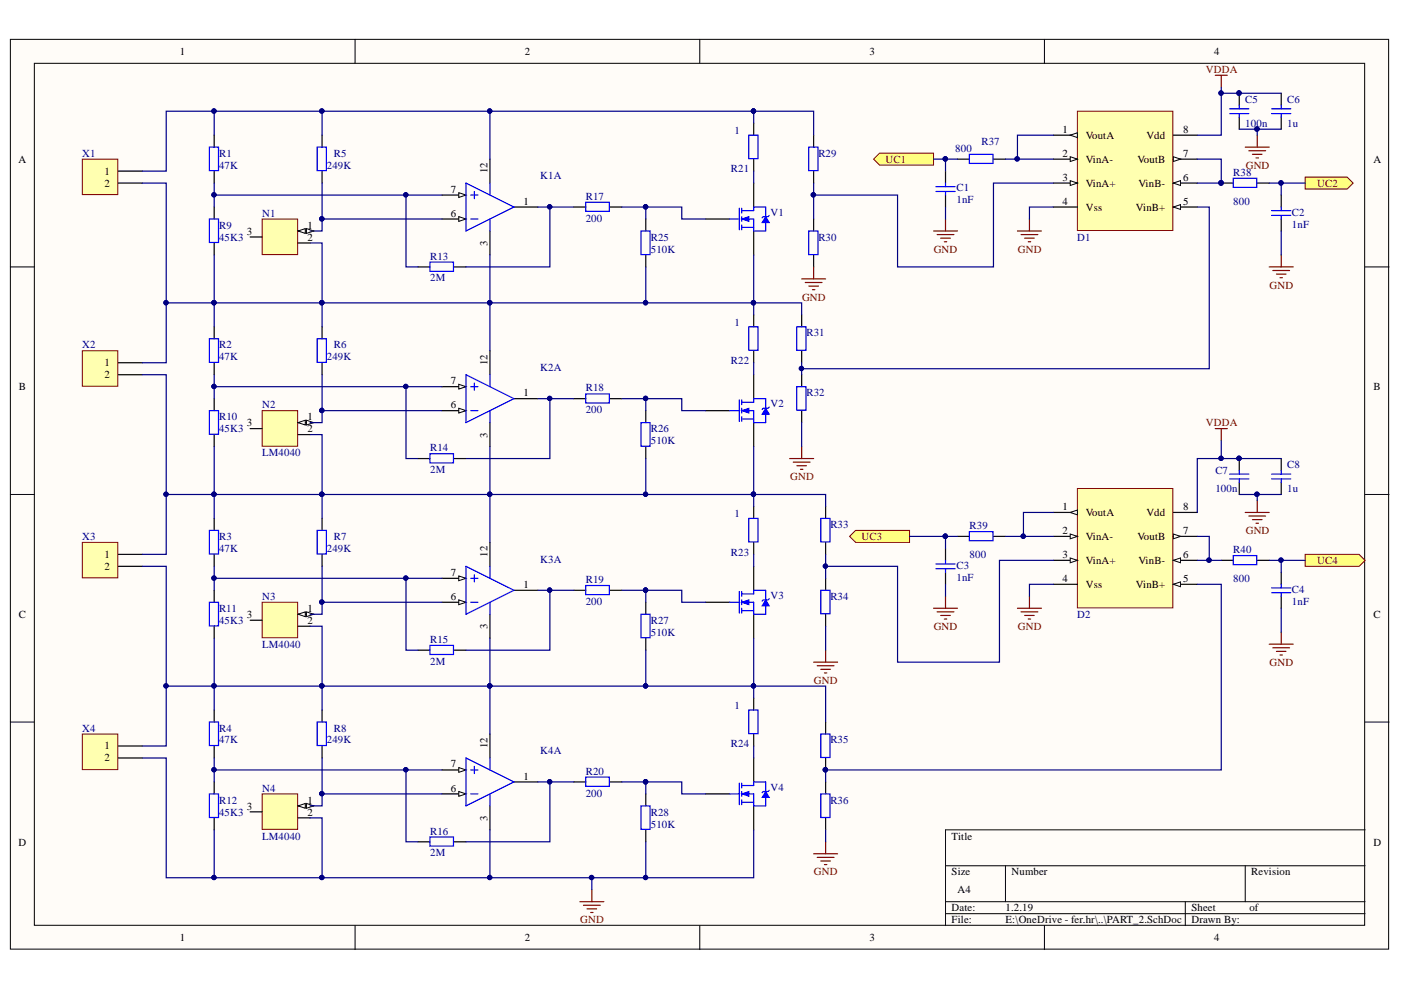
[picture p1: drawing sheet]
<svg xmlns="http://www.w3.org/2000/svg" width="297mm" height="210mm" viewBox="0 0 297 210" stroke-linecap="round" stroke-linejoin="round" font-family="sans-serif">
<defs><g id="words">
<g font-size="2.3">
<text x="38.2" y="11.7">1</text>
<text x="111.2" y="11.7">2</text>
<text x="184.3" y="11.7">3</text>
<text x="257.4" y="11.7">4</text>
<text x="225.3" y="28.1">1</text>
<text x="230.2" y="29.4">VoutA</text>
<text x="243" y="29.4">Vdd</text>
<text x="250.8" y="28.1">8</text>
<text x="3.9" y="34.5">A</text>
<text x="225.3" y="33.2">2</text>
<text x="230.2" y="34.5">VinA-</text>
<text x="241.2" y="34.5">VoutB</text>
<text x="250.8" y="33.2">7</text>
<text x="291.2" y="34.5">A</text>
<text x="22.2" y="37">1</text>
<text x="22.2" y="39.6">2</text>
<text x="95.6" y="40.8">7</text>
<text x="103.4" y="36.8" transform="rotate(-90 103.4 36.8)">12</text>
<text x="225.3" y="38.3">3</text>
<text x="230.2" y="39.6">VinA+</text>
<text x="241.4" y="39.6">VinB-</text>
<text x="250.8" y="38.3">6</text>
<text x="95.6" y="46">6</text>
<text x="111" y="43.4">1</text>
<text x="225.3" y="43.4">4</text>
<text x="230.2" y="44.7">Vss</text>
<text x="240.8" y="44.7">VinB+</text>
<text x="250.8" y="43.4">5</text>
<text x="52.4" y="49.8">3</text>
<text x="65.2" y="51">2</text>
<text x="65.2" y="48.5">1</text>
<text x="103.4" y="52.1" transform="rotate(-90 103.4 52.1)">3</text>
<text x="22.2" y="77.7">1</text>
<text x="103.4" y="77.4" transform="rotate(-90 103.4 77.4)">12</text>
<text x="4" y="82.7">B</text>
<text x="22.2" y="80.2">2</text>
<text x="95.6" y="81.5">7</text>
<text x="291.2" y="82.7">B</text>
<text x="65.2" y="89.1">1</text>
<text x="95.6" y="86.6">6</text>
<text x="111" y="84">1</text>
<text x="52.4" y="90.4">3</text>
<text x="65.2" y="91.6">2</text>
<text x="103.4" y="92.8" transform="rotate(-90 103.4 92.8)">3</text>
<text x="225.3" y="108.2">1</text>
<text x="225.3" y="113.3">2</text>
<text x="230.2" y="109.5">VoutA</text>
<text x="243" y="109.5">Vdd</text>
<text x="250.8" y="113.3">7</text>
<text x="250.8" y="108.2">8</text>
<text x="22.2" y="118.3">1</text>
<text x="103.4" y="118.1" transform="rotate(-90 103.4 118.1)">12</text>
<text x="225.3" y="118.3">3</text>
<text x="230.2" y="114.5">VinA-</text>
<text x="230.2" y="119.6">VinA+</text>
<text x="241.2" y="114.5">VoutB</text>
<text x="241.4" y="119.6">VinB-</text>
<text x="250.8" y="118.3">6</text>
<text x="22.2" y="120.9">2</text>
<text x="95.6" y="122.1">7</text>
<text x="111" y="124.7">1</text>
<text x="225.3" y="123.4">4</text>
<text x="230.2" y="124.7">Vss</text>
<text x="240.8" y="124.7">VinB+</text>
<text x="250.8" y="123.4">5</text>
<text x="4" y="131">C</text>
<text x="52.4" y="131">3</text>
<text x="65.2" y="129.7">1</text>
<text x="95.6" y="127.2">6</text>
<text x="291.2" y="131">C</text>
<text x="65.2" y="132.3">2</text>
<text x="103.4" y="133.4" transform="rotate(-90 103.4 133.4)">3</text>
<text x="22.2" y="158.9">1</text>
<text x="22.2" y="161.4">2</text>
<text x="103.4" y="158.7" transform="rotate(-90 103.4 158.7)">12</text>
<text x="95.6" y="167.9">6</text>
<text x="95.6" y="162.7">7</text>
<text x="111" y="165.3">1</text>
<text x="52.4" y="171.7">3</text>
<text x="65.2" y="172.9">2</text>
<text x="65.2" y="170.4">1</text>
<text x="3.9" y="179.3">D</text>
<text x="103.4" y="174" transform="rotate(-90 103.4 174)">3</text>
<text x="201.8" y="178">Title</text>
<text x="291.2" y="179.3">D</text>
<text x="201.8" y="185.6">Size</text>
<text x="214.5" y="185.6">Number</text>
<text x="265.3" y="185.6">Revision</text>
<text x="203" y="189.4">A4</text>
<text x="201.8" y="193.2">Date:</text>
<text x="201.8" y="195.8">File:</text>
<text x="213.2" y="193.2">1.2.19</text>
<text x="213.2" y="195.8">E:\OneDrive - fer.hr\..\PART_2.SchDoc</text>
<text x="252.6" y="193.2">Sheet</text>
<text x="252.6" y="195.8">Drawn By:</text>
<text x="264.9" y="193.2">of</text>
<text x="38.2" y="199.6">1</text>
<text x="111.2" y="199.6">2</text>
<text x="184.3" y="199.6">3</text>
<text x="257.4" y="199.6">4</text>
</g>
<g font-size="2.3" fill="#800000">
<text x="255.7" y="15.5">VDDA</text>
<text x="187.7" y="34.5">UC1</text>
<text x="264.1" y="35.8">GND</text>
<text x="279.3" y="39.6">UC2</text>
<text x="198" y="53.6">GND</text>
<text x="215.8" y="53.6">GND</text>
<text x="170" y="63.7">GND</text>
<text x="269.2" y="61.2">GND</text>
<text x="255.7" y="90.4">VDDA</text>
<text x="167.5" y="101.8">GND</text>
<text x="264.1" y="113.3">GND</text>
<text x="182.6" y="114.5">UC3</text>
<text x="279.3" y="119.6">UC4</text>
<text x="198" y="133.5">GND</text>
<text x="215.8" y="133.5">GND</text>
<text x="269.2" y="141.2">GND</text>
<text x="172.6" y="145">GND</text>
<text x="172.6" y="185.6">GND</text>
<text x="123" y="195.8">GND</text>
</g>
<g font-size="2.3" fill="#000080">
<text x="264" y="21.8">C5</text>
<text x="272.9" y="21.8">C6</text>
<text x="155.7" y="28.4">1</text>
<text x="264" y="26.9">100n</text>
<text x="272.9" y="26.9">1u</text>
<text x="17.4" y="33.2">X1</text>
<text x="46.4" y="33.2">R1</text>
<text x="46.4" y="35.8">47K</text>
<text x="69.3" y="35.8">249K</text>
<text x="70.8" y="33.2">R5</text>
<text x="173.5" y="33.2">R29</text>
<text x="202.5" y="32.2">800</text>
<text x="208.1" y="30.7">R37</text>
<text x="114.5" y="38">K1A</text>
<text x="155" y="36.5">R21</text>
<text x="202.8" y="40.6">C1</text>
<text x="261.5" y="37.3">R38</text>
<text x="55.6" y="46">N1</text>
<text x="124.2" y="42.3">R17</text>
<text x="124.2" y="47">200</text>
<text x="163.4" y="45.7">V1</text>
<text x="202.8" y="43.1">1nF</text>
<text x="261.5" y="43.4">800</text>
<text x="273.9" y="45.7">C2</text>
<text x="46.4" y="48.5">R9</text>
<text x="46.4" y="51">45K3</text>
<text x="138" y="51">R25</text>
<text x="138" y="53.6">510K</text>
<text x="173.5" y="51">R30</text>
<text x="228.4" y="51">D1</text>
<text x="273.9" y="48.3">1nF</text>
<text x="91.2" y="55.1">R13</text>
<text x="91.2" y="59.7">2M</text>
<text x="155.7" y="69.1">1</text>
<text x="171" y="71.3">R31</text>
<text x="17.4" y="73.9">X2</text>
<text x="46.4" y="73.9">R2</text>
<text x="46.4" y="76.4">47K</text>
<text x="69.3" y="76.4">249K</text>
<text x="70.8" y="73.9">R6</text>
<text x="155" y="77.2">R22</text>
<text x="114.5" y="78.7">K2A</text>
<text x="124.2" y="83">R18</text>
<text x="46.4" y="89.1">R10</text>
<text x="55.6" y="86.6">N2</text>
<text x="124.2" y="87.6">200</text>
<text x="163.4" y="86.3">V2</text>
<text x="171" y="84">R32</text>
<text x="46.4" y="91.6">45K3</text>
<text x="91.2" y="95.7">R14</text>
<text x="138" y="91.6">R26</text>
<text x="138" y="94.2">510K</text>
<text x="55.6" y="96.7">LM4040</text>
<text x="91.2" y="100.2">2M</text>
<text x="257.7" y="100.5">C7</text>
<text x="272.9" y="99.2">C8</text>
<text x="257.7" y="104.4">100n</text>
<text x="272.9" y="104.4">1u</text>
<text x="155.7" y="109.7">1</text>
<text x="176" y="112">R33</text>
<text x="205.6" y="112.2">R39</text>
<text x="17.4" y="114.5">X3</text>
<text x="46.4" y="114.5">R3</text>
<text x="46.4" y="117.1">47K</text>
<text x="69.3" y="117.1">249K</text>
<text x="70.8" y="114.5">R7</text>
<text x="114.5" y="119.3">K3A</text>
<text x="155" y="117.8">R23</text>
<text x="205.6" y="118.3">800</text>
<text x="261.5" y="117.3">R40</text>
<text x="124.2" y="123.7">R19</text>
<text x="202.8" y="123.2">1nF</text>
<text x="202.8" y="120.6">C3</text>
<text x="261.5" y="123.4">800</text>
<text x="273.9" y="125.7">C4</text>
<text x="46.4" y="129.7">R11</text>
<text x="55.6" y="127.2">N3</text>
<text x="124.2" y="128.2">200</text>
<text x="163.4" y="127">V3</text>
<text x="176" y="127.2">R34</text>
<text x="228.4" y="131">D2</text>
<text x="273.9" y="128.2">1nF</text>
<text x="46.4" y="132.3">45K3</text>
<text x="55.6" y="137.4">LM4040</text>
<text x="91.2" y="136.3">R15</text>
<text x="138" y="132.3">R27</text>
<text x="138" y="134.8">510K</text>
<text x="91.2" y="140.9">2M</text>
<text x="17.4" y="155.1">X4</text>
<text x="46.4" y="155.1">R4</text>
<text x="70.8" y="155.1">R8</text>
<text x="155.7" y="150.3">1</text>
<text x="46.4" y="157.6">47K</text>
<text x="69.3" y="157.6">249K</text>
<text x="114.5" y="159.9">K4A</text>
<text x="155" y="158.4">R24</text>
<text x="176" y="157.6">R35</text>
<text x="55.6" y="167.9">N4</text>
<text x="124.2" y="164.3">R20</text>
<text x="163.4" y="167.6">V4</text>
<text x="46.4" y="170.4">R12</text>
<text x="46.4" y="172.9">45K3</text>
<text x="124.2" y="168.9">200</text>
<text x="138" y="172.9">R28</text>
<text x="176" y="170.4">R36</text>
<text x="55.6" y="178">LM4040</text>
<text x="91.2" y="177">R16</text>
<text x="138" y="175.5">510K</text>
<text x="91.2" y="181.6">2M</text>
</g>
</g></defs>
<g fill="#fffcf8" stroke="#000" stroke-width=".21">
<path d="M2.2 8.3h292.2v192.9h-292.2z"/>
<path d="M7.3 13.4h282v182.8h-282z"/>
</g>
<g fill="none" stroke="#000" stroke-width=".21">
<path d="M75.3 8.3v5.1M148.4 8.3v5.1M221.4 8.3v5.1M2.2 56.6h5.1M289.4 56.6h5.1M2.2 104.8h5.1M289.4 104.8h5.1M2.2 153.1h5.1M289.4 153.1h5.1M289.4 175.9h-88.9v20.4M75.3 196.3v5M148.4 196.3v5"/>
<path d="M200.5 183.6h88.9M200.5 191.2h88.9M200.5 193.7h88.9M213.2 183.6v7.6M221.4 196.3v5M251.3 191.2v5.1M264 183.6v7.6"/>
</g>
<path d="M93.7 46.4h5.1M109 43.9h5" fill="none" stroke="#000" stroke-width=".25"/>
<path d="M97.3 45.9l1.5 .5-1.5 .5z" fill="#fffcf8"/>
<path d="M97.3 45.9l1.5 .5-1.5 .5z" fill="none" stroke="#000" stroke-width=".21"/>
<path d="M93.7 41.4h5.1" fill="none" stroke="#000" stroke-width=".25"/>
<path d="M97.3 40.8l1.5 .6-1.5 .5z" fill="#fffcf8"/>
<path d="M97.3 40.8l1.5 .6-1.5 .5z" fill="none" stroke="#000" stroke-width=".21"/>
<path d="M103.9 33.7v5.1M103.9 49v5.1M93.7 87.1h5.1M109 84.5h5" fill="none" stroke="#000" stroke-width=".25"/>
<path d="M98.8 38.8l10.2 5.1-10.2 5.1zM103.9 38.8v2.6M99.8 46.4h1.5M99.8 41.4h1.5M100.6 40.6v1.5M103.9 46.4v2.6" fill="none" stroke="#00f" stroke-width=".25"/>
<path d="M97.3 86.6l1.5 .5-1.5 .5z" fill="#fffcf8"/>
<path d="M97.3 86.6l1.5 .5-1.5 .5z" fill="none" stroke="#000" stroke-width=".21"/>
<path d="M93.7 82h5.1" fill="none" stroke="#000" stroke-width=".25"/>
<path d="M97.3 81.5l1.5 .5-1.5 .5z" fill="#fffcf8"/>
<path d="M97.3 81.5l1.5 .5-1.5 .5z" fill="none" stroke="#000" stroke-width=".21"/>
<path d="M103.9 74.4v5M103.9 89.6v5.1M93.7 127.7h5.1M109 125.2h5" fill="none" stroke="#000" stroke-width=".25"/>
<path d="M98.8 79.4l10.2 5.1-10.2 5.1zM103.9 79.4v2.6M99.8 87.1h1.5M99.8 82h1.5M100.6 81.2v1.5M103.9 87.1v2.5" fill="none" stroke="#00f" stroke-width=".25"/>
<path d="M97.3 127.2l1.5 .5-1.5 .5z" fill="#fffcf8"/>
<path d="M97.3 127.2l1.5 .5-1.5 .5z" fill="none" stroke="#000" stroke-width=".21"/>
<path d="M93.7 122.6h5.1" fill="none" stroke="#000" stroke-width=".25"/>
<path d="M97.3 122.1l1.5 .5-1.5 .5z" fill="#fffcf8"/>
<path d="M97.3 122.1l1.5 .5-1.5 .5z" fill="none" stroke="#000" stroke-width=".21"/>
<path d="M103.9 115v5.1M103.9 130.2v5.1M93.7 168.3h5.1M109 165.8h5" fill="none" stroke="#000" stroke-width=".25"/>
<path d="M98.8 120.1l10.2 5.1-10.2 5zM99.8 127.7h1.5M99.8 122.6h1.5M100.6 121.9v1.5M103.9 120.1v2.5M103.9 127.7v2.5" fill="none" stroke="#00f" stroke-width=".25"/>
<path d="M97.3 167.8l1.5 .5-1.5 .5z" fill="#fffcf8"/>
<path d="M97.3 167.8l1.5 .5-1.5 .5z" fill="none" stroke="#000" stroke-width=".21"/>
<path d="M93.7 163.2h5.1" fill="none" stroke="#000" stroke-width=".25"/>
<path d="M97.3 162.7l1.5 .5-1.5 .6z" fill="#fffcf8"/>
<path d="M97.3 162.7l1.5 .5-1.5 .6z" fill="none" stroke="#000" stroke-width=".21"/>
<path d="M103.9 155.6v5.1M103.9 170.9v5" fill="none" stroke="#000" stroke-width=".25"/>
<path d="M98.8 160.7l10.2 5.1-10.2 5.1zM99.8 168.3h1.5M99.8 163.2h1.5M100.6 162.5v1.5M103.9 160.7v2.5M103.9 168.3v2.6" fill="none" stroke="#00f" stroke-width=".25"/>
<path d="M55.6 46.4h7.5v7.6h-7.5z" fill="#ffffb0" stroke="#800000" stroke-width=".21"/>
<path d="M63.2 51.5h2.5M63.2 49h2.5" fill="none" stroke="#000" stroke-width=".25"/>
<path d="M63.2 49l1.5-.5v1z" fill="#fffcf8"/>
<path d="M63.2 49l1.5-.5v1z" fill="none" stroke="#000" stroke-width=".21"/>
<path d="M65 48.5l1.5 .5-1.5 .5z" fill="#fffcf8"/>
<path d="M65 48.5l1.5 .5-1.5 .5z" fill="none" stroke="#000" stroke-width=".21"/>
<path d="M53 50.2h2.6" fill="none" stroke="#000" stroke-width=".25"/>
<path d="M55.6 127.7h7.5v7.5h-7.5z" fill="#ffffb0" stroke="#800000" stroke-width=".21"/>
<path d="M63.2 132.8h2.5M63.2 130.2h2.5" fill="none" stroke="#000" stroke-width=".25"/>
<path d="M63.2 130.2l1.5-.5v1z" fill="#fffcf8"/>
<path d="M63.2 130.2l1.5-.5v1z" fill="none" stroke="#000" stroke-width=".21"/>
<path d="M65 129.7l1.5 .5-1.5 .5z" fill="#fffcf8"/>
<path d="M65 129.7l1.5 .5-1.5 .5z" fill="none" stroke="#000" stroke-width=".21"/>
<path d="M53 131.5h2.6" fill="none" stroke="#000" stroke-width=".25"/>
<path d="M55.6 168.3h7.5v7.5h-7.5z" fill="#ffffb0" stroke="#800000" stroke-width=".21"/>
<path d="M63.2 173.4h2.5M63.2 170.9h2.5" fill="none" stroke="#000" stroke-width=".25"/>
<path d="M63.2 170.9l1.5-.5v1z" fill="#fffcf8"/>
<path d="M63.2 170.9l1.5-.5v1z" fill="none" stroke="#000" stroke-width=".21"/>
<path d="M65 170.4l1.5 .5-1.5 .5z" fill="#fffcf8"/>
<path d="M65 170.4l1.5 .5-1.5 .5z" fill="none" stroke="#000" stroke-width=".21"/>
<path d="M53 172.1h2.6" fill="none" stroke="#000" stroke-width=".25"/>
<path d="M55.6 87.1h7.5v7.5h-7.5z" fill="#ffffb0" stroke="#800000" stroke-width=".21"/>
<path d="M63.2 92.1h2.5M63.2 89.6h2.5" fill="none" stroke="#000" stroke-width=".25"/>
<path d="M63.2 89.6l1.5-.5v1z" fill="#fffcf8"/>
<path d="M63.2 89.6l1.5-.5v1z" fill="none" stroke="#000" stroke-width=".21"/>
<path d="M65 89.1l1.5 .5-1.5 .5z" fill="#fffcf8"/>
<path d="M65 89.1l1.5 .5-1.5 .5z" fill="none" stroke="#000" stroke-width=".21"/>
<path d="M159.8 38.8v5.1M149.6 46.4h5.1M159.8 49v5.1M53 90.9h2.6" fill="none" stroke="#000" stroke-width=".25"/>
<path d="M154.7 46.4h2M156.7 44.2v4.5M157.3 44.7h2.5M157.3 46.4h2.5v2.6M157.3 48.2h2.5M157.3 44.2v1M157.3 45.9v1M157.3 47.7v1" fill="none" stroke="#00f" stroke-width=".25"/>
<path d="M157.3 46.4l1.5-.5v1z" fill="#00f"/>
<path d="M157.3 46.4l1.5-.5v1z" fill="none" stroke="#00f" stroke-width=".21"/>
<path d="M159.8 44.7v-.8h2.5v2M162.3 47.2v1.8h-2.5" fill="none" stroke="#00f" stroke-width=".25"/>
<path d="M162.3 45.9l.8 1.3h-1.5z" fill="#00f"/>
<path d="M162.3 45.9l.8 1.3h-1.5z" fill="none" stroke="#00f" stroke-width=".21"/>
<path d="M163.1 45.7l-.3 .2h-1l-.2 .3M154.7 87.1h2M156.7 84.8v4.6M157.3 85.3h2.5M157.3 87.1h2.5v2.5M157.3 88.8h2.5M157.3 84.8v1M157.3 86.6v1M157.3 88.3v1.1" fill="none" stroke="#00f" stroke-width=".25"/>
<path d="M159.8 79.4v5.1M149.6 87.1h5.1M159.8 89.6v5.1" fill="none" stroke="#000" stroke-width=".25"/>
<path d="M157.3 87.1l1.5-.5v1z" fill="#00f"/>
<path d="M157.3 87.1l1.5-.5v1z" fill="none" stroke="#00f" stroke-width=".21"/>
<path d="M159.8 85.3v-.8h2.5v2.1M162.3 87.8v1.8h-2.5" fill="none" stroke="#00f" stroke-width=".25"/>
<path d="M162.3 86.6l.8 1.2h-1.5z" fill="#00f"/>
<path d="M162.3 86.6l.8 1.2h-1.5z" fill="none" stroke="#00f" stroke-width=".21"/>
<path d="M163.1 86.3l-.3 .3h-1l-.2 .2M154.7 127.7h2M156.7 125.4v4.6M157.3 125.9h2.5M157.3 127.7h2.5v2.5M157.3 129.5h2.5M157.3 125.4v1M157.3 127.2v1M157.3 129v1" fill="none" stroke="#00f" stroke-width=".25"/>
<path d="M149.6 127.7h5.1M159.8 120.1v5.1M159.8 130.2v5.1" fill="none" stroke="#000" stroke-width=".25"/>
<path d="M157.3 127.7l1.5-.5v1z" fill="#00f"/>
<path d="M157.3 127.7l1.5-.5v1z" fill="none" stroke="#00f" stroke-width=".21"/>
<path d="M159.8 125.9v-.7h2.5v2M162.3 128.5v1.7h-2.5" fill="none" stroke="#00f" stroke-width=".25"/>
<path d="M162.3 127.2l.8 1.3h-1.5z" fill="#00f"/>
<path d="M162.3 127.2l.8 1.3h-1.5z" fill="none" stroke="#00f" stroke-width=".21"/>
<path d="M163.1 126.9l-.3 .3h-1l-.2 .2M154.7 168.3h2M156.7 166v4.6M157.3 166.5h2.5M157.3 168.3h2.5v2.6M157.3 170.1h2.5M157.3 166v1.1M157.3 167.8v1M157.3 169.6v1" fill="none" stroke="#00f" stroke-width=".25"/>
<path d="M149.6 168.3h5.1M159.8 160.7v5.1M159.8 170.9v5" fill="none" stroke="#000" stroke-width=".25"/>
<path d="M157.3 168.3l1.5-.5v1z" fill="#00f"/>
<path d="M157.3 168.3l1.5-.5v1z" fill="none" stroke="#00f" stroke-width=".21"/>
<path d="M159.8 166.5v-.7h2.5v2M162.3 169.1v1.8h-2.5" fill="none" stroke="#00f" stroke-width=".25"/>
<path d="M162.3 167.8l.8 1.3h-1.5z" fill="#00f"/>
<path d="M162.3 167.8l.8 1.3h-1.5z" fill="none" stroke="#00f" stroke-width=".21"/>
<path d="M163.1 167.6l-.3 .2h-1l-.2 .3" fill="none" stroke="#00f" stroke-width=".25"/>
<path d="M17.5 33.7h7.5v7.6h-7.5z" fill="#ffffb0" stroke="#800000" stroke-width=".21"/>
<path d="M25.1 36.3h5.1M25.1 38.8h5.1" fill="none" stroke="#000" stroke-width=".25"/>
<path d="M17.5 74.4h7.5v7.5h-7.5z" fill="#ffffb0" stroke="#800000" stroke-width=".21"/>
<path d="M25.1 76.9h5.1M25.1 79.4h5.1" fill="none" stroke="#000" stroke-width=".25"/>
<path d="M17.5 115h7.5v7.5h-7.5z" fill="#ffffb0" stroke="#800000" stroke-width=".21"/>
<path d="M25.1 117.5h5.1M25.1 120.1h5.1" fill="none" stroke="#000" stroke-width=".25"/>
<path d="M17.5 155.6h7.5v7.6h-7.5z" fill="#ffffb0" stroke="#800000" stroke-width=".21"/>
<g fill="none" stroke="#000" stroke-width=".25">
<path d="M45.4 28.7v2.5M45.4 36.3v2.5M68.3 28.7v2.5M68.3 36.3v2.5M159.8 26.1v2.6M159.8 33.7v2.6M172.5 28.7v2.5M172.5 36.3v2.5M45.4 43.9v2.5M45.4 51.5v2.6M88.6 56.6h2.6M96.2 56.6h2.6"/>
<path d="M121.7 43.9h2.5M129.3 43.9h2.5M136.9 46.4v2.6M136.9 54.1v2.5M172.5 46.4v2.6M172.5 54.1v2.5M45.4 69.3v2.5M45.4 76.9v2.5M68.3 69.3v2.5M68.3 76.9v2.5M159.8 66.8v2.5M159.8 74.4v2.5"/>
<path d="M45.4 84.5v2.6M45.4 92.1v2.6M88.6 97.2h2.6M96.2 97.2h2.6M121.7 84.5h2.5M129.3 84.5h2.5M136.9 87.1v2.5M136.9 94.7v2.5M45.4 109.9v2.6M45.4 117.5v2.6M68.3 109.9v2.6M68.3 117.5v2.6"/>
<path d="M159.8 107.4v2.5M159.8 115v2.5M88.6 137.9h2.6M96.2 137.9h2.6M121.7 125.2h2.5M129.3 125.2h2.5M136.9 127.7v2.5M136.9 135.3v2.6M25.1 158.2h5.1M45.4 150.6v2.5M45.4 158.2v2.5M68.3 150.6v2.5"/>
<path d="M68.3 158.2v2.5M159.8 148v2.6M159.8 155.6v2.6M25.1 160.7h5.1M45.4 165.8v2.5M45.4 173.4v2.5M88.6 178.5h2.6M96.2 178.5h2.6M121.7 165.8h2.5M129.3 165.8h2.5M136.9 168.3v2.6M136.9 175.9v2.6"/>
</g>
<g fill="none" stroke="#00f" stroke-width=".25">
<path d="M44.4 31.2h1.9v5h-1.9zM67.2 31.2h2v5h-2zM158.8 28.7h1.9v4.9h-1.9zM171.5 31.2h1.9v5h-1.9zM44.4 46.4h1.9v5h-1.9zM91.1 55.6h5v1.9h-5zM124.2 42.9h5v1.9h-5zM135.9 49h1.9v5h-1.9zM171.5 49h1.9v5h-1.9zM44.4 71.8h1.9v5h-1.9zM67.2 71.8h2v5h-2zM158.8 69.3h1.9v5h-1.9z"/>
<path d="M44.4 87.1h1.9v5h-1.9zM91.1 96.2h5v1.9h-5zM124.2 83.5h5v1.9h-5zM135.9 89.6h1.9v5h-1.9zM44.4 112.5h1.9v5h-1.9zM67.2 112.5h2v5h-2zM158.8 109.9h1.9v5h-1.9zM91.1 136.8h5v2h-5zM124.2 124.1h5v2h-5zM135.9 130.2h1.9v5h-1.9zM44.4 153.1h1.9v5h-1.9zM67.2 153.1h2v5h-2z"/>
<path d="M158.8 150.6h1.9v5h-1.9zM44.4 168.3h1.9v5h-1.9zM91.1 177.5h5v1.9h-5zM124.2 164.8h5v1.9h-5zM135.9 170.9h1.9v4.9h-1.9z"/>
</g>
<path d="M170 59.1h5M170.7 59.9h3.6M172.5 56.6v2.5M171.5 60.7h2M172.3 61.4h.5" fill="none" stroke="#800000" stroke-width=".25"/>
<path d="M228.4 23.6h20.3v25.3h-20.3z" fill="#ffffb0" stroke="#800000" stroke-width=".21"/>
<path d="M223.3 28.7h5.1" fill="none" stroke="#000" stroke-width=".25"/>
<path d="M226.9 28.7l1.5-.5v1z" fill="#fffcf8"/>
<path d="M226.9 28.7l1.5-.5v1z" fill="none" stroke="#000" stroke-width=".21"/>
<path d="M223.3 33.7h5.1" fill="none" stroke="#000" stroke-width=".25"/>
<path d="M226.9 33.2l1.5 .5-1.5 .5z" fill="#fffcf8"/>
<path d="M226.9 33.2l1.5 .5-1.5 .5z" fill="none" stroke="#000" stroke-width=".21"/>
<path d="M223.3 38.8h5.1" fill="none" stroke="#000" stroke-width=".25"/>
<path d="M226.9 38.3l1.5 .5-1.5 .5z" fill="#fffcf8"/>
<path d="M226.9 38.3l1.5 .5-1.5 .5z" fill="none" stroke="#000" stroke-width=".21"/>
<path d="M223.3 43.9h5.1M248.8 43.9h5" fill="none" stroke="#000" stroke-width=".25"/>
<path d="M248.8 43.9l1.5-.5v1z" fill="#fffcf8"/>
<path d="M248.8 43.9l1.5-.5v1z" fill="none" stroke="#000" stroke-width=".21"/>
<path d="M248.8 38.8h5" fill="none" stroke="#000" stroke-width=".25"/>
<path d="M248.8 38.8l1.5-.5v1z" fill="#fffcf8"/>
<path d="M248.8 38.8l1.5-.5v1z" fill="none" stroke="#000" stroke-width=".21"/>
<path d="M248.8 33.7h5" fill="none" stroke="#000" stroke-width=".25"/>
<path d="M248.8 33.2l1.5 .5-1.5 .5z" fill="#fffcf8"/>
<path d="M248.8 33.2l1.5 .5-1.5 .5z" fill="none" stroke="#000" stroke-width=".21"/>
<g fill="none" stroke="#000" stroke-width=".25">
<path d="M200.5 36.3v2.5M203 33.7h2.6M210.6 33.7h2.6M248.8 28.7h5M258.9 38.8h2.6M266.6 38.8h2.5M200.5 41.4v2.5M271.6 41.4v2.5M271.6 46.4v2.6M170 66.8v2.5M170 74.4v2.5M170 79.4v2.6"/>
<path d="M170 87.1v2.5M175 107.4v2.5M175 115v2.5M175 122.6v2.6M175 130.2v2.6M175 153.1v2.5M175 160.7v2.5M175 165.8v2.5M175 173.4v2.5"/>
</g>
<g fill="none" stroke="#800000" stroke-width=".25">
<path d="M257.7 16h2.5M258.9 16v2.5M197.9 49h5.1M198.7 49.7h3.5M199.5 50.5h2M200.2 51.3h.5M200.5 46.4v2.6M215.7 49h5.1M216.5 49.7h3.5M217.2 50.5h2.1M218 51.3h.5M218.3 46.4v2.6"/>
<path d="M269.1 56.6h5.1M269.9 57.4h3.5M270.6 58.1h2.1M271.4 58.9h.5M271.6 54.1v2.5M167.4 97.2h5.1M168.2 98h3.5M168.9 98.7h2.1M169.7 99.5h.5M170 94.7v2.5M175 137.9v2.5M172.5 140.4h5.1"/>
<path d="M173.3 141.2h3.5M174 141.9h2.1M174.8 142.7h.5M175 178.5v2.5M172.5 181h5.1M173.3 181.8h3.5M174 182.5h2.1M174.8 183.3h.5"/>
</g>
<g fill="none" stroke="#00f" stroke-width=".25">
<path d="M198.4 39.6h4.1M200.5 38.8v.8M205.5 32.7h5v2h-5zM261.5 37.8h5v1.9h-5zM198.4 40.6h4.1M200.5 40.6v.8M269.6 44.7h4.1M269.6 45.7h4.1M271.6 43.9v.8M271.6 45.7v.7M168.9 69.3h2v5h-2zM168.9 82h2v5h-2z"/>
<path d="M174 109.9h2v5h-2zM174 125.2h2v4.9h-2zM174 155.6h2v5h-2zM174 168.3h2v5h-2z"/>
</g>
<g fill="#000080" stroke="#000080" stroke-width=".21">
<circle cx="175" cy="163.2" r=".46"/>
<circle cx="258.9" cy="38.8" r=".46"/>
</g>
<path d="M228.4 103.6h20.3v25.3h-20.3z" fill="#ffffb0" stroke="#800000" stroke-width=".21"/>
<path d="M223.3 108.7h5.1" fill="none" stroke="#000" stroke-width=".25"/>
<path d="M226.9 108.7l1.5-.6v1.1z" fill="#fffcf8"/>
<path d="M226.9 108.7l1.5-.6v1.1z" fill="none" stroke="#000" stroke-width=".21"/>
<path d="M223.3 113.7h5.1" fill="none" stroke="#000" stroke-width=".25"/>
<path d="M226.9 113.2l1.5 .5-1.5 .5z" fill="#fffcf8"/>
<path d="M226.9 113.2l1.5 .5-1.5 .5z" fill="none" stroke="#000" stroke-width=".21"/>
<path d="M223.3 118.8h5.1" fill="none" stroke="#000" stroke-width=".25"/>
<path d="M226.9 118.3l1.5 .5-1.5 .5z" fill="#fffcf8"/>
<path d="M226.9 118.3l1.5 .5-1.5 .5z" fill="none" stroke="#000" stroke-width=".21"/>
<path d="M223.3 123.9h5.1M248.8 123.9h5" fill="none" stroke="#000" stroke-width=".25"/>
<path d="M248.8 123.9l1.5-.5v1z" fill="#fffcf8"/>
<path d="M248.8 123.9l1.5-.5v1z" fill="none" stroke="#000" stroke-width=".21"/>
<path d="M248.8 118.8h5" fill="none" stroke="#000" stroke-width=".25"/>
<path d="M248.8 118.8l1.5-.5v1z" fill="#fffcf8"/>
<path d="M248.8 118.8l1.5-.5v1z" fill="none" stroke="#000" stroke-width=".21"/>
<path d="M248.8 113.7h5" fill="none" stroke="#000" stroke-width=".25"/>
<path d="M248.8 113.2l1.5 .5-1.5 .5z" fill="#fffcf8"/>
<path d="M248.8 113.2l1.5 .5-1.5 .5z" fill="none" stroke="#000" stroke-width=".21"/>
<path d="M200.5 116.3v2.5M203 113.7h2.6M210.6 113.7h2.6M248.8 108.7h5M258.9 118.8h2.6M266.6 118.8h2.5M200.5 121.3v2.6M271.6 121.3v2.6M271.6 126.4v2.6" fill="none" stroke="#000" stroke-width=".25"/>
<g fill="none" stroke="#800000" stroke-width=".25">
<path d="M257.7 90.9h2.5M258.9 90.9v2.5M197.9 129h5.1M198.7 129.7h3.5M199.5 130.5h2M200.2 131.3h.5M200.5 126.4v2.6M215.7 129h5.1M216.5 129.7h3.5M217.2 130.5h2.1M218 131.3h.5M218.3 126.4v2.6"/>
<path d="M269.1 136.6h5.1M269.9 137.3h3.5M270.6 138.1h2.1M271.4 138.9h.5M271.6 134v2.6"/>
</g>
<path d="M198.4 119.6h4.1M200.5 118.8v.8M205.5 112.7h5v1.9h-5zM261.5 117.8h5v1.9h-5zM198.4 120.6h4.1M200.5 120.6v.7M269.6 124.6h4.1M269.6 125.7h4.1M271.6 123.9v.7M271.6 125.7v.7" fill="none" stroke="#00f" stroke-width=".25"/>
<g fill="#ffff80" stroke="#800000" stroke-width=".21">
<path d="M185.2 33.7l1.3-1.2h11.4v2.5h-11.4z" fill-rule="evenodd"/>
<path d="M276.7 37.5h8.9l1.3 1.3-1.3 1.3h-8.9z" fill-rule="evenodd"/>
<path d="M180.1 113.7l1.3-1.2h11.4v2.5h-11.4z" fill-rule="evenodd"/>
<path d="M276.7 117.5h11.5l1.2 1.3-1.2 1.3h-11.5z" fill-rule="evenodd"/>
</g>
<path d="M262.7 19.8v2.5M271.6 19.8v2.5M262.7 24.9v2.5M271.6 24.9v2.5M262.7 97.2v2.6M271.6 97.2v2.6M262.7 102.3v2.5M271.6 102.3v2.5M45.4 125.2v2.5M45.4 132.8v2.5" fill="none" stroke="#000" stroke-width=".25"/>
<g fill="none" stroke="#00f" stroke-width=".25">
<path d="M260.7 24.1h4.1M260.7 23.1h4.1M262.7 22.3v.8M262.7 24.1v.8M269.6 24.1h4.1M269.6 23.1h4.1M271.6 22.3v.8M271.6 24.1v.8M262.7 99.8v.7M271.6 99.8v.7M260.7 101.5h4.1M260.7 100.5h4.1"/>
<path d="M262.7 101.5v.8M269.6 101.5h4.1M269.6 100.5h4.1M271.6 101.5v.8M44.4 127.7h1.9v5h-1.9z"/>
</g>
<g fill="none" stroke="#800000" stroke-width=".25">
<path d="M264 31.2h5.1M264.8 32h3.5M265.5 32.7h2.1M266.3 33.5h.5M266.6 28.7v2.5M264 108.7h5.1M264.8 109.4h3.5M265.5 110.2h2.1M266.3 110.9h.5M266.6 106.1v2.6M122.9 191.2h5.1M123.7 191.9h3.6"/>
<path d="M124.5 192.7h2M125.2 193.5h.5M125.5 188.6v2.6"/>
</g>
<g fill="#000080" stroke="#000080" stroke-width=".21">
<circle cx="262.7" cy="97.2" r=".46"/>
<circle cx="262.7" cy="19.7" r=".46"/>
<circle cx="45.4" cy="23.5" r=".46"/>
<circle cx="68.2" cy="23.5" r=".47"/>
<circle cx="103.8" cy="23.5" r=".46"/>
<circle cx="159.7" cy="23.5" r=".46"/>
<circle cx="116.5" cy="43.8" r=".46"/>
<circle cx="136.9" cy="43.8" r=".46"/>
<circle cx="159.7" cy="64.2" r=".46"/>
<circle cx="136.9" cy="64.2" r=".46"/>
<circle cx="103.8" cy="64.2" r=".46"/>
<circle cx="68.2" cy="64.2" r=".47"/>
<circle cx="45.4" cy="64.2" r=".46"/>
<circle cx="35.2" cy="64.2" r=".46"/>
<circle cx="86" cy="41.3" r=".46"/>
<circle cx="45.4" cy="41.3" r=".46"/>
<circle cx="68.2" cy="46.4" r=".47"/>
<circle cx="116.5" cy="84.5" r=".46"/>
<circle cx="136.9" cy="84.5" r=".46"/>
<circle cx="136.9" cy="104.8" r=".46"/>
<circle cx="86" cy="81.9" r=".46"/>
<circle cx="45.4" cy="81.9" r=".46"/>
<circle cx="45.4" cy="104.8" r=".46"/>
<circle cx="68.2" cy="87" r=".47"/>
<circle cx="68.2" cy="104.8" r=".46"/>
<circle cx="35.2" cy="104.8" r=".46"/>
<circle cx="103.8" cy="104.8" r=".46"/>
<circle cx="159.7" cy="104.8" r=".46"/>
<circle cx="116.5" cy="125.1" r=".46"/>
<circle cx="136.9" cy="125.1" r=".46"/>
<circle cx="136.9" cy="145.4" r=".46"/>
<circle cx="86" cy="122.6" r=".46"/>
<circle cx="45.4" cy="122.6" r=".46"/>
<circle cx="45.4" cy="145.4" r=".46"/>
<circle cx="68.2" cy="127.6" r=".46"/>
<circle cx="68.2" cy="145.4" r=".46"/>
<circle cx="159.7" cy="145.4" r=".46"/>
<circle cx="116.5" cy="165.7" r=".46"/>
<circle cx="136.9" cy="165.7" r=".46"/>
<circle cx="136.9" cy="186.1" r=".46"/>
<circle cx="125.4" cy="186.1" r=".46"/>
<circle cx="103.8" cy="186.1" r=".46"/>
<circle cx="68.2" cy="186.1" r=".46"/>
<circle cx="45.4" cy="186.1" r=".46"/>
<circle cx="86" cy="163.2" r=".46"/>
<circle cx="45.4" cy="163.2" r=".46"/>
<circle cx="68.2" cy="168.3" r=".46"/>
<circle cx="103.8" cy="145.4" r=".46"/>
<circle cx="175" cy="120" r=".46"/>
<circle cx="175" cy="163.2" r=".46"/>
<circle cx="200.4" cy="33.7" r=".46"/>
<circle cx="258.9" cy="38.8" r=".46"/>
<circle cx="271.6" cy="38.8" r=".46"/>
<circle cx="169.9" cy="78.1" r=".46"/>
<circle cx="258.9" cy="97.2" r=".46"/>
<circle cx="200.4" cy="113.7" r=".46"/>
<circle cx="256.3" cy="118.8" r=".46"/>
<circle cx="271.6" cy="118.8" r=".46"/>
<circle cx="35.2" cy="145.4" r=".46"/>
<circle cx="172.4" cy="41.3" r=".46"/>
<circle cx="216.9" cy="113.7" r=".46"/>
<circle cx="215.7" cy="33.7" r=".46"/>
<circle cx="266.5" cy="104.8" r=".46"/>
<circle cx="266.5" cy="27.4" r=".47"/>
<circle cx="258.9" cy="19.7" r=".46"/>
</g>
<g fill="none" stroke="#000080" stroke-width=".25">
<path d="M258.9 19.8h12.7M258.9 18.5v10.2h-5.1M30.2 38.8h5v25.4h124.6v-10.1M45.4 38.8v5.1M45.4 23.6v5.1M68.3 38.8v10.2h-2.6M68.3 23.6v5.1M103.9 23.6v10.1M159.8 23.6h-124.6v12.7h-5M159.8 23.6h12.7v5.1M159.8 23.6v2.5M159.8 36.3v2.5"/>
<path d="M172.5 38.8v7.6M197.9 33.7h5.1M200.5 33.7v2.6M213.2 33.7h10.1M223.3 38.8h-12.7v17.8h-20.3v-15.2h-17.8M223.3 28.7h-7.6v5M253.8 33.7h5.1v5.1h-5.1M262.7 27.4h3.9v1.3M266.6 27.4h5M269.1 38.8h2.5v2.6M271.6 38.8h5.1M45.4 54.1v15.2"/>
<path d="M45.4 41.4h40.7M65.7 51.5h2.6v17.8M68.3 46.4h25.4M93.7 41.4h-7.6v15.2h2.5M103.9 54.1v20.3M114 43.9h7.7M116.6 43.9v12.7h-17.8M131.8 43.9h5.1M136.9 43.9h7.6v2.5h5.1M136.9 43.9v2.5M136.9 56.6v7.6M200.5 43.9v2.5"/>
<path d="M223.3 43.9h-5v2.5M253.8 43.9h2.6v34.3h-86.4M271.6 49v5.1M30.2 79.4h5v25.4M35.2 64.2v12.7h-5M45.4 79.4v5.1M68.3 79.4v10.2h-2.6M159.8 66.8v-2.6h10.2v2.6M159.8 76.9v2.5M170 76.9v2.5M45.4 94.7v15.2M45.4 82h40.7"/>
<path d="M65.7 92.1h2.6v17.8M68.3 87.1h25.4M93.7 82h-7.6v15.2h2.5M103.9 94.7v20.3M114 84.5h7.7M116.6 84.5v12.7h-17.8M131.8 84.5h5.1M136.9 84.5h7.6v2.6h5.1M136.9 84.5v2.6M136.9 97.2v7.6M159.8 94.7v12.7M170 89.6v5.1"/>
<path d="M258.9 93.4v3.8h-5.1v11.5M258.9 97.2h12.7M159.8 117.5v2.6M175 107.4v-2.6h-139.8v12.7h-5M175 117.5v5.1M192.8 113.7h10.2M200.5 113.7v2.6M213.2 113.7h10.1M223.3 118.8h-11.4v21.6h-21.6v-20.3h-15.3M223.3 108.7h-6.3v5M253.8 118.8h5.1M253.8 113.7h2.6v5.1"/>
<path d="M262.7 104.8h3.9v1.3M266.6 104.8h5M269.1 118.8h2.5v2.5M271.6 118.8h5.1M30.2 120.1h5v25.4h101.7M45.4 120.1v5.1M45.4 135.3v15.3M45.4 122.6h40.7M65.7 132.8h2.6v17.8M68.3 120.1v10.1h-2.6M68.3 127.7h25.4M93.7 122.6h-7.6v15.3h2.5"/>
<path d="M103.9 135.3v20.3M114 125.2h7.7M116.6 125.2v12.7h-17.8M131.8 125.2h5.1M136.9 125.2h7.6v2.5h5.1M136.9 125.2v2.5M136.9 137.9v7.6M159.8 135.3v10.2h-22.9M175 132.8v5.1M200.5 123.9v2.5M223.3 123.9h-5v2.5M253.8 123.9h5.1v39.3h-83.9v2.6"/>
<path d="M271.6 129v5M35.2 145.5v12.7h-5M159.8 148v-2.5h15.2v7.6M159.8 158.2v2.5M30.2 160.7h5v25.4h124.6v-10.2M45.4 160.7v5.1M45.4 175.9v10.2M45.4 163.2h40.7M65.7 173.4h2.6v12.7M68.3 160.7v10.2h-2.6M68.3 168.3h25.4M93.7 163.2h-7.6v15.3h2.5"/>
<path d="M103.9 175.9v10.2M114 165.8h7.7M116.6 165.8v12.7h-17.8M131.8 165.8h5.1M136.9 165.8h7.6v2.5h5.1M136.9 165.8v2.5M136.9 178.5v7.6M175 175.9v2.6M125.5 186.1v2.5"/>
</g>
<use href="#words"/>
</svg>
